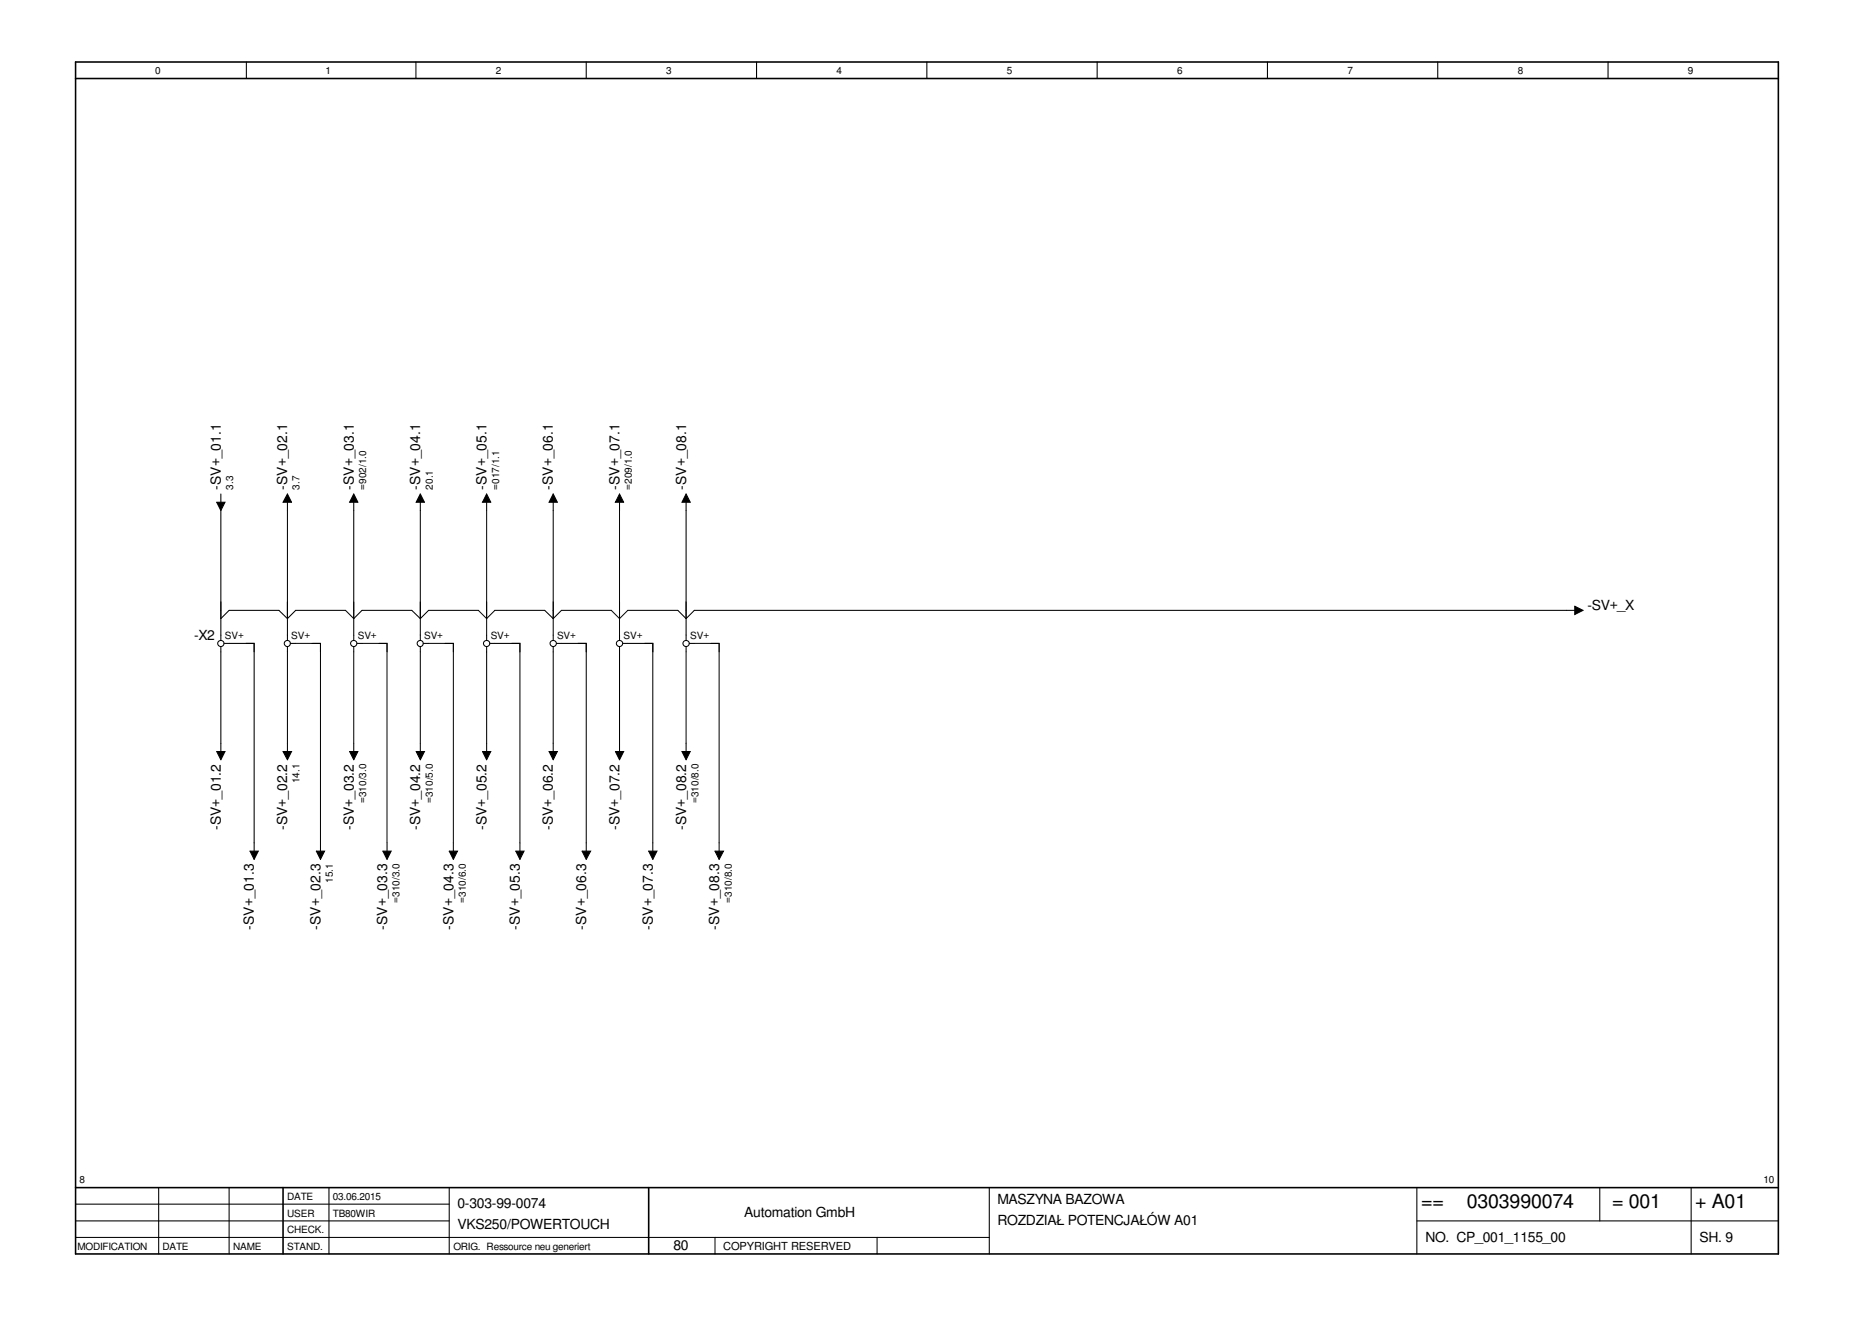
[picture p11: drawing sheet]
<svg xmlns="http://www.w3.org/2000/svg" width="297mm" height="211mm" viewBox="0 0 297 211" stroke-linecap="round" stroke-linejoin="round" font-family="sans-serif">
<defs><g id="words">
<g font-size="3.1">
<text x="226.6" y="192.9">==</text>
<text x="233.9" y="192.6">0303990074</text>
<text x="257" y="192.9">= 001</text>
<text x="270.3" y="192.9">+ A01</text>
</g>
<g font-size="2.2">
<text x="35.2" y="78.1" transform="rotate(-90 35.2 78.1)">-SV+_01.1</text>
<text x="45.8" y="78.1" transform="rotate(-90 45.8 78.1)">-SV+_02.1</text>
<text x="56.4" y="78.1" transform="rotate(-90 56.4 78.1)">-SV+_03.1</text>
<text x="67" y="78.1" transform="rotate(-90 67 78.1)">-SV+_04.1</text>
<text x="77.6" y="78.1" transform="rotate(-90 77.6 78.1)">-SV+_05.1</text>
<text x="88.2" y="78.1" transform="rotate(-90 88.2 78.1)">-SV+_06.1</text>
<text x="98.8" y="78.1" transform="rotate(-90 98.8 78.1)">-SV+_07.1</text>
<text x="109.4" y="78.1" transform="rotate(-90 109.4 78.1)">-SV+_08.1</text>
<text x="253.1" y="97.3">-SV+_X</text>
<text x="31" y="102.1">-X2</text>
<text x="35.2" y="132.3" transform="rotate(-90 35.2 132.3)">-SV+_01.2</text>
<text x="45.8" y="132.3" transform="rotate(-90 45.8 132.3)">-SV+_02.2</text>
<text x="56.4" y="132.3" transform="rotate(-90 56.4 132.3)">-SV+_03.2</text>
<text x="67" y="132.3" transform="rotate(-90 67 132.3)">-SV+_04.2</text>
<text x="77.6" y="132.3" transform="rotate(-90 77.6 132.3)">-SV+_05.2</text>
<text x="88.2" y="132.3" transform="rotate(-90 88.2 132.3)">-SV+_06.2</text>
<text x="98.8" y="132.3" transform="rotate(-90 98.8 132.3)">-SV+_07.2</text>
<text x="109.4" y="132.3" transform="rotate(-90 109.4 132.3)">-SV+_08.2</text>
<text x="40.5" y="148.2" transform="rotate(-90 40.5 148.2)">-SV+_01.3</text>
<text x="51.1" y="148.2" transform="rotate(-90 51.1 148.2)">-SV+_02.3</text>
<text x="61.7" y="148.2" transform="rotate(-90 61.7 148.2)">-SV+_03.3</text>
<text x="72.3" y="148.2" transform="rotate(-90 72.3 148.2)">-SV+_04.3</text>
<text x="82.9" y="148.2" transform="rotate(-90 82.9 148.2)">-SV+_05.3</text>
<text x="93.5" y="148.2" transform="rotate(-90 93.5 148.2)">-SV+_06.3</text>
<text x="104.1" y="148.2" transform="rotate(-90 104.1 148.2)">-SV+_07.3</text>
<text x="114.7" y="148.2" transform="rotate(-90 114.7 148.2)">-SV+_08.3</text>
<text x="159" y="192">MASZYNA BAZOWA</text>
<text x="72.9" y="192.6">0-303-99-0074</text>
<text x="72.9" y="195.9">VKS250/POWERTOUCH</text>
<text x="118.6" y="194.1">Automation GmbH</text>
<text x="159" y="195.3">ROZDZIAŁ POTENCJAŁÓW A01</text>
<text x="227.3" y="197.9">NO. CP_001_1155_00</text>
<text x="271" y="197.9">SH. 9</text>
<text x="107.4" y="199.3">80</text>
</g>
<text font-size="1.8" x="115.3" y="199.3">COPYRIGHT RESERVED</text>
<g font-size="1.6">
<text x="24.8" y="11.9">0</text>
<text x="51.9" y="11.9">1</text>
<text x="79.1" y="11.9">2</text>
<text x="106.2" y="11.9">3</text>
<text x="133.4" y="11.9">4</text>
<text x="160.5" y="11.9">5</text>
<text x="187.7" y="11.9">6</text>
<text x="214.8" y="11.9">7</text>
<text x="242" y="11.9">8</text>
<text x="269.1" y="11.9">9</text>
<text x="37.2" y="78.1" transform="rotate(-90 37.2 78.1)">3.3</text>
<text x="47.8" y="78.1" transform="rotate(-90 47.8 78.1)">3.7</text>
<text x="58.4" y="78.1" transform="rotate(-90 58.4 78.1)">=902/1.0</text>
<text x="69" y="78.1" transform="rotate(-90 69 78.1)">20.1</text>
<text x="79.6" y="78.1" transform="rotate(-90 79.6 78.1)">=017/1.1</text>
<text x="100.8" y="78.1" transform="rotate(-90 100.8 78.1)">=209/1.0</text>
<text x="35.9" y="101.9">SV+</text>
<text x="46.4" y="101.9">SV+</text>
<text x="57.1" y="101.9">SV+</text>
<text x="67.6" y="101.9">SV+</text>
<text x="78.2" y="101.9">SV+</text>
<text x="88.8" y="101.9">SV+</text>
<text x="99.4" y="101.9">SV+</text>
<text x="110" y="101.9">SV+</text>
<text x="47.8" y="124.9" transform="rotate(-90 47.8 124.9)">14.1</text>
<text x="58.4" y="128" transform="rotate(-90 58.4 128)">=310/3.0</text>
<text x="69" y="128" transform="rotate(-90 69 128)">=310/5.0</text>
<text x="111.4" y="128" transform="rotate(-90 111.4 128)">=310/8.0</text>
<text x="53.1" y="140.8" transform="rotate(-90 53.1 140.8)">15.1</text>
<text x="63.7" y="143.9" transform="rotate(-90 63.7 143.9)">=310/3.0</text>
<text x="74.3" y="143.9" transform="rotate(-90 74.3 143.9)">=310/6.0</text>
<text x="116.7" y="143.9" transform="rotate(-90 116.7 143.9)">=310/8.0</text>
<text x="12.7" y="188.6">8</text>
<text x="45.8" y="191.3">DATE</text>
<text x="53.1" y="191.3">03.06.2015</text>
<text x="281.2" y="188.6">10</text>
<text x="45.8" y="196.6">CHECK.</text>
<text x="45.8" y="194">USER</text>
<text x="53.1" y="194">TB80WIR</text>
<text x="12.4" y="199.3">MODIFICATION</text>
<text x="25.9" y="199.3">DATE</text>
<text x="37.2" y="199.3">NAME</text>
<text x="45.8" y="199.3">STAND.</text>
<text x="72.3" y="199.3">ORIG. Ressource neu generiert</text>
</g>
</g></defs>
<path d="M202.3 9.7l-190.4 190.4M11.9 156.8l61.8 43.3" fill="none" stroke="#fff" stroke-width=".16"/>
<path d="M12 9.9h271.5v190h-271.5zM12 12.5h271.5M12 189.3h271.5M45.1 189.3v10.6M103.4 189.3v10.6" fill="none" stroke="#000" stroke-width=".25"/>
<g fill="none" stroke="#000" stroke-width=".17">
<path d="M39.3 9.9v2.6M66.3 9.9v2.6M93.5 9.9v2.6M120.6 9.9v2.6M147.8 9.9v2.6M174.9 9.9v2.6M202.1 9.9v2.6M229.2 9.9v2.6M256.4 9.9v2.6M35.2 78.8v1.3M45.8 78.8l.7 1.3h-1.4zM56.4 78.8l.7 1.3h-1.4z"/>
<path d="M67 78.8l.7 1.3h-1.3zM77.6 78.8l.6 1.3h-1.3zM88.2 78.8l.7 1.3h-1.4zM98.8 78.8l.6 1.3h-1.3zM109.4 78.8l.6 1.3h-1.3zM34.6 80.1h1.3l-.7 1.3zM35.2 81.4v20.7M45.8 80.1v22M56.4 80.1v22M67 80.1v22M76.3 97.3h-8l-1.3 1.3-1.3-1.3h-8l-1.3 1.3-1.3-1.3h-8l-1.3 1.3-1.3-1.3h-8l-1.3 1.3M77.6 80.1v1.3"/>
<path d="M78.9 97.3h7.9l1.4 1.3 1.3-1.3h8M88.2 80.1v22M98.8 80.1v1.3M100.1 97.3h8l1.3 1.3 1.3-1.3h140.4M109.4 80.1v22M251.1 96.7l1.3 .6-1.3 .7zM34.6 119.8h1.3l-.7 1.3zM35.2 103.1v16.7M35.7 102.6h4.8v33.1M39.2 102.6h1.3v1.3M45.1 119.8h1.4l-.7 1.3zM45.8 103.1v.8"/>
<path d="M45.8 118.5v1.3M46.3 102.6h.8M55.7 119.8h1.4l-.7 1.3zM56.4 118.5v1.3M56.4 103.1v.8M56.9 102.6h.8M66.4 119.8h1.3l-.7 1.3zM67 103.1v.8M67 118.5v1.3M67.5 102.6h.8M76.9 119.8h1.3l-.6 1.3zM77.6 101.3v.8"/>
<path d="M77.6 103.1v16.7M78.1 102.6h4.8v33.1M81.6 102.6h1.3v1.3M87.5 119.8h1.4l-.7 1.3zM88.2 103.1v16.7M88.7 102.6h4.8v33.1M92.2 102.6h1.3v1.3M98.1 119.8h1.3l-.6 1.3zM98.8 101.3v.8M98.8 103.1v16.7M99.3 102.6h4.8v33.1M102.8 102.6h1.3v1.3"/>
<path d="M108.7 119.8h1.3l-.6 1.3zM109.4 103.1v.8M109.4 118.5v1.3M109.9 102.6h.8M39.9 135.7h1.3l-.7 1.3zM50.4 135.7h1.4l-.7 1.3zM51.1 134.4v1.3M61 135.7h1.4l-.7 1.3zM61.7 134.4v1.3M71.6 135.7h1.3l-.6 1.3zM72.3 134.4v1.3M82.2 135.7h1.4l-.7 1.3z"/>
<path d="M92.8 135.7h1.4l-.7 1.3zM103.4 135.7h1.3l-.6 1.3zM114 135.7h1.4l-.7 1.3zM114.7 134.4v1.3M12 194.7h59.6M12 192h59.6M12.1 197.3h145.6M25.3 189.3v10.6M36.5 189.3v10.6M52.5 189.3v10.6M71.6 189.3v10.6M114 197.3v2.6"/>
<path d="M157.7 189.3v10.6M225.9 194.7h57.6M225.9 189.3v10.6M255.1 189.3v5.4M269.6 189.3v10.6"/>
<circle cx="35.2" cy="102.6" r=".49"/>
<circle cx="45.8" cy="102.6" r=".48"/>
<circle cx="56.4" cy="102.6" r=".49"/>
<circle cx="67" cy="102.6" r=".48"/>
<circle cx="77.6" cy="102.6" r=".49"/>
<circle cx="88.2" cy="102.6" r=".49"/>
<circle cx="98.8" cy="102.6" r=".49"/>
<circle cx="109.4" cy="102.6" r=".49"/>
</g>
<g fill="none" stroke="#000" stroke-width=".16">
<path d="M76.3 97.3l1.3 1.3 1.3-1.3M77.6 81.4v19.9M97.5 97.3l1.3 1.3 1.3-1.3M98.8 81.4v19.9M45.8 103.9v14.6M47.1 102.6h4v31.8M49.8 102.6h1.3v1.3M56.4 103.9v14.6M57.7 102.6h4v31.8M60.4 102.6h1.3v1.3M67 103.9v14.6M68.3 102.6h4v31.8"/>
<path d="M71 102.6h1.3v1.3M109.4 103.9v14.6M110.7 102.6h4v31.8M113.3 102.6h1.4v1.3M139.8 197.3v2.6"/>
</g>
<g fill="#000">
<path d="M45.8 78.8l.7 1.3h-1.4zM56.4 78.8l.7 1.3h-1.4zM67 78.8l.7 1.3h-1.3zM77.6 78.8l.6 1.3h-1.3zM88.2 78.8l.7 1.3h-1.4zM98.8 78.8l.6 1.3h-1.3zM109.4 78.8l.6 1.3h-1.3zM34.6 80.1h1.3l-.7 1.3zM251.1 96.7l1.3 .6-1.3 .7zM34.6 119.8h1.3l-.7 1.3zM39.9 135.7h1.3l-.7 1.3zM45.1 119.8h1.4l-.7 1.3z"/>
<path d="M50.4 135.7h1.4l-.7 1.3zM55.7 119.8h1.4l-.7 1.3zM61 135.7h1.4l-.7 1.3zM66.4 119.8h1.3l-.7 1.3zM71.6 135.7h1.3l-.6 1.3zM76.9 119.8h1.3l-.6 1.3zM82.2 135.7h1.4l-.7 1.3zM87.5 119.8h1.4l-.7 1.3zM92.8 135.7h1.4l-.7 1.3zM98.1 119.8h1.3l-.6 1.3zM103.4 135.7h1.3l-.6 1.3zM108.7 119.8h1.3l-.6 1.3z"/>
<path d="M114 135.7h1.4l-.7 1.3z"/>
</g>
<use href="#words"/>
</svg>
